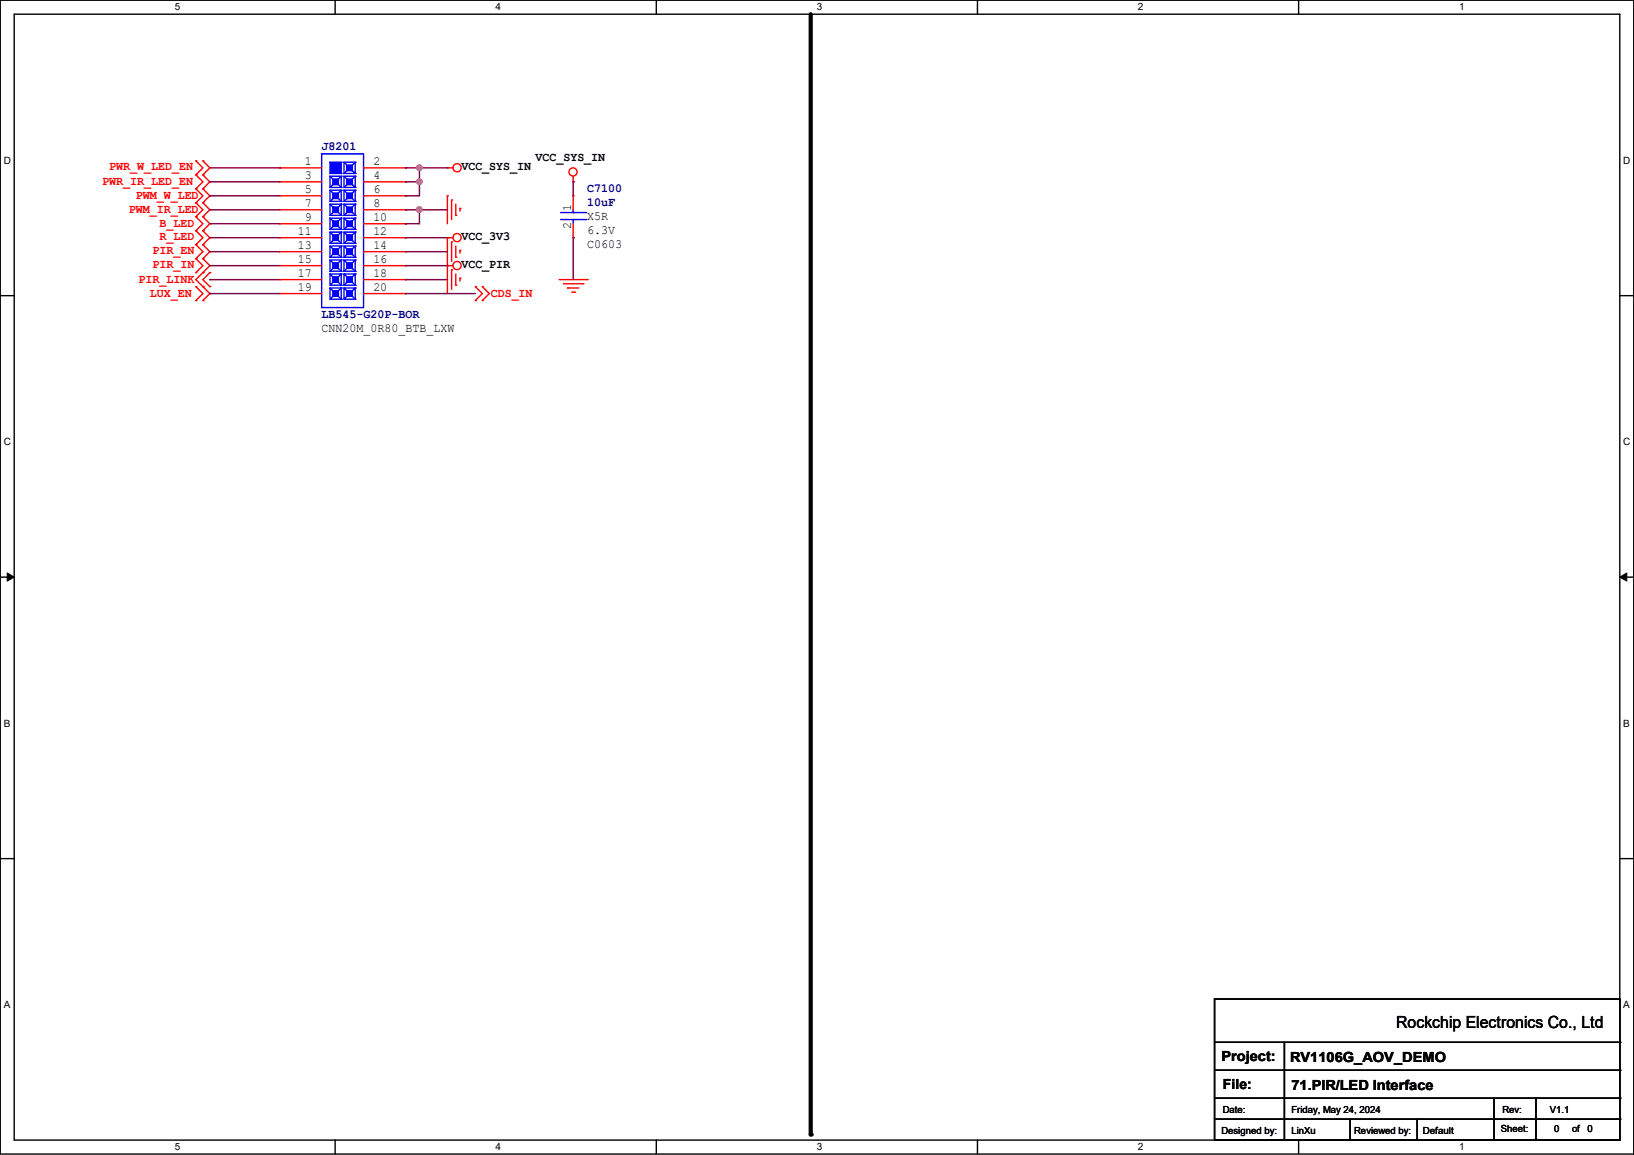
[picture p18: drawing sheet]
<svg xmlns="http://www.w3.org/2000/svg" width="297mm" height="210mm" viewBox="0 0 297 210" stroke-linecap="round" stroke-linejoin="round" font-family="sans-serif">
<defs><g id="words">
<text font-size="3" x="253.8" y="186.9">Rockchip Electronics Co., Ltd</text>
<g font-size="2.5">
<text x="222" y="192.9">Project:</text>
<text x="222.3" y="198">File:</text>
<text x="234.5" y="193.2">RV1106G_AOV_DEMO</text>
<text x="234.7" y="198.2">71.PIR/LED Interface</text>
</g>
<g font-size="2.3">
<text x="55.4" y="30">1</text>
<text x="67.9" y="30">2</text>
<text x="97.3" y="29.3">VCC_SYS_IN</text>
<text x="55.4" y="32.5">3</text>
<text x="55.4" y="35.1">5</text>
<text x="67.9" y="32.5">4</text>
<text x="67.9" y="35.1">6</text>
<text x="83.9" y="30.9">VCC_SYS_IN</text>
<text x="55.4" y="37.6">7</text>
<text x="55.4" y="40.1">9</text>
<text x="67.9" y="37.6">8</text>
<text x="67.9" y="40.1">10</text>
<text x="103.8" y="41.7" transform="rotate(-90 103.8 41.7)">2</text>
<text x="103.8" y="38.4" transform="rotate(-90 103.8 38.4)">1</text>
<text x="106.7" y="40">X5R</text>
<text x="54.1" y="42.7">11</text>
<text x="54.1" y="45.2">13</text>
<text x="54.1" y="47.8">15</text>
<text x="67.9" y="42.7">12</text>
<text x="67.9" y="45.2">14</text>
<text x="67.9" y="47.8">16</text>
<text x="83.9" y="43.6">VCC_3V3</text>
<text x="106.7" y="45.1">C0603</text>
<text x="106.7" y="42.5">6.3V</text>
<text x="54.1" y="50.3">17</text>
<text x="54.1" y="52.8">19</text>
<text x="67.9" y="50.3">18</text>
<text x="67.9" y="52.8">20</text>
<text x="83.9" y="48.6">VCC_PIR</text>
<text x="58.5" y="60.3">CNN20M_0R80_BTB_LXW</text>
</g>
<g font-size="2.3" fill="#000080">
<text x="58.5" y="27.3">J8201</text>
<text x="106.7" y="34.9">C7100</text>
<text x="106.7" y="37.5">10uF</text>
<text x="58.5" y="57.8">LB545-G20P-BOR</text>
</g>
<g font-size="2.3" fill="#f00">
<text x="18.6" y="33.7">PWR_IR_LED_EN</text>
<text x="19.9" y="30.9">PWR_W_LED_EN</text>
<text x="23.4" y="38.7">PWM_IR_LED</text>
<text x="24.7" y="36.2">PWM_W_LED</text>
<text x="29" y="41.3">B_LED</text>
<text x="27.7" y="46.1">PIR_EN</text>
<text x="29" y="43.6">R_LED</text>
<text x="25.2" y="51.4">PIR_LINK</text>
<text x="27.2" y="54">LUX_EN</text>
<text x="27.7" y="48.6">PIR_IN</text>
<text x="89.2" y="54">CDS_IN</text>
</g>
<g font-size="1.8">
<text x="31.7" y="1.9">5</text>
<text x="90.1" y="1.9">4</text>
<text x="148.5" y="1.9">3</text>
<text x="206.8" y="1.9">2</text>
<text x="265.2" y="1.9">1</text>
<text x=".7" y="29.8">D</text>
<text x="295.1" y="29.8">D</text>
<text x=".7" y="80.9">C</text>
<text x="295.1" y="80.9">C</text>
<text x=".7" y="132.1">B</text>
<text x="295.1" y="132.1">B</text>
<text x=".7" y="183.3">A</text>
<text x="295.1" y="183.3">A</text>
<text x="222.3" y="202.3">Date:</text>
<text x="234.7" y="202.3">Friday, May 24, 2024</text>
<text x="273.1" y="202.3">Rev:</text>
<text x="281.7" y="202.3">V1.1</text>
<text x="31.7" y="209.2">5</text>
<text x="90.1" y="209.2">4</text>
<text x="148.5" y="209.2">3</text>
<text x="206.8" y="209.2">2</text>
<text x="222" y="206.1">Designed by:</text>
<text x="234.7" y="206.1">LinXu</text>
<text x="246.2" y="206.1">Reviewed by:</text>
<text x="258.6" y="206.1">Default</text>
<text x="265.2" y="209.2">1</text>
<text x="272.8" y="205.9">Sheet:</text>
<text x="282.5" y="205.9">0</text>
<text x="285.7" y="205.9">of</text>
<text x="288.6" y="205.9">0</text>
</g>
</g></defs>
<path d="M0 0h297v209.8h-297zM2.6 2.6h291.8v204.7h-291.8z" fill="none" stroke="#000" stroke-width=".25"/>
<g fill="#fff">
<path d="M31.7 .3h1v2h-1z"/>
<path d="M31.7 207.6h1v1.9h-1z"/>
</g>
<path d="M60.9 0v2.6M60.9 207.3v2.5" fill="none" stroke="#000" stroke-width=".25"/>
<g fill="#fff">
<path d="M90.1 .3h1v2h-1z"/>
<path d="M90.1 207.6h1v1.9h-1z"/>
</g>
<path d="M119.3 0v2.6M119.3 207.3v2.5" fill="none" stroke="#000" stroke-width=".25"/>
<g fill="#fff">
<path d="M148.5 .3h.9v2h-.9z"/>
<path d="M148.5 207.6h.9v1.9h-.9z"/>
</g>
<path d="M177.7 0v2.6M177.7 207.3v2.5" fill="none" stroke="#000" stroke-width=".25"/>
<g fill="#fff">
<path d="M206.8 .3h1v2h-1z"/>
<path d="M206.8 207.6h1v1.9h-1z"/>
</g>
<path d="M236.1 0v2.6M236.1 207.3v2.5" fill="none" stroke="#000" stroke-width=".25"/>
<g fill="#fff">
<path d="M265.2 .3h1v2h-1z"/>
<path d="M265.2 207.6h1v1.9h-1z"/>
<path d="M.7 28.2h1.2v1.9h-1.2z"/>
<path d="M295.1 28.2h1.2v1.9h-1.2z"/>
<path d="M.7 79.3h1.2v2h-1.2z"/>
<path d="M295.1 79.3h1.2v2h-1.2z"/>
</g>
<path d="M0 53.8h2.6M294.4 53.8h2.6" fill="none" stroke="#000" stroke-width=".25"/>
<g fill="#fff">
<path d="M.7 130.5h1.2v2h-1.2z"/>
<path d="M295.1 130.5h1.1v2h-1.1z"/>
</g>
<path d="M0 104.9h2.6M294.4 104.9h2.6" fill="none" stroke="#000" stroke-width=".25"/>
<path d="M1.3 104.2l1.3 .7-1.3 .8zM294.4 104.9l1.3-.7v1.5z" fill="#000" stroke="#000" stroke-width=".18"/>
<g fill="#fff">
<path d="M.7 181.7h1.2v2h-1.2z"/>
<path d="M295.1 181.7h1.1v2h-1.1z"/>
</g>
<g fill="none" stroke="#000" stroke-width=".25">
<path d="M0 156.1h2.6M294.4 156.1h2.6M220.8 181.7h73.6v25.6h-73.6zM220.8 189.5h73.6M220.8 194.6h73.6M220.8 199.7h73.6M233.5 189.5v17.8M271.6 199.7v7.6M279.2 199.7v7.6M294.4 189.5h.1M294.4 194.6h.1M294.4 199.7h.1"/>
<path d="M220.8 203.5h73.6M233.5 207.3h.1M245.4 207.3h.1M245.4 203.5v3.8M257.6 207.3h.1M257.6 203.5v3.8M271.6 207.3h.1M279.2 207.3h.1M294.4 203.5h.1"/>
</g>
<path d="M147.4 2.6v203.7" fill="none" stroke="#000" stroke-width=".76"/>
<circle cx="147.4" cy="206.3" r=".38" fill="#000"/>
<g fill="none" stroke="#f00" stroke-width=".25">
<path d="M35.6 34.3h.1M35.6 36.9h.1M35.6 39.4h.1M35.6 29.3h.1M35.6 31.8h.1M35.6 34.3l1.3 1.3-1.3 1.3M35.6 36.9l1.3 1.2-1.3 1.3M35.6 39.4l1.3 1.3-1.3 1.3M35.6 29.3l1.3 1.2-1.3 1.3M35.6 31.8l1.3 1.3-1.3 1.2M36.9 36.9h.1M36.9 34.3h.1"/>
<path d="M36.9 39.4h.1M36.9 31.8h.1M36.9 29.3h.1M36.9 34.3l1.2 1.3-1.2 1.3M36.9 36.9l1.2 1.2-1.2 1.3M36.9 39.4l1.2 1.3-1.2 1.3M36.9 29.3l1.2 1.2-1.2 1.3M36.9 31.8l1.2 1.3-1.2 1.2M50.8 30.5h.1M50.8 33.1h.1M50.8 35.6h.1M50.8 38.1h.1"/>
<path d="M50.8 30.5h7.7M50.8 33.1h7.7M50.8 35.6h7.7M50.8 38.1h7.7M66.1 30.5h7.6M66.1 33.1h7.6M66.1 35.6h7.6M66.1 38.1h7.6M73.7 30.5h.1M73.7 33.1h.1M73.7 35.6h.1M73.7 38.1h.1"/>
<path d="M81.3 35.6h.1M81.3 30.5h.1M81.3 35.6v5.1M81.3 30.5h1M82.1 36.4h.1M82.1 36.4v3.5M82.8 39.2h.1M82.8 37.1v2.1M83.6 37.9h.1M83.6 37.9v.5M104.2 33.1h.1M104.2 35.6h.1"/>
<path d="M104.2 32v1.1M104.2 35.6v2.5M35.6 49.6h.1M35.6 47h.1M35.6 54.7h.1M35.6 52.1h.1M35.6 42h.1M35.6 44.5h.1M35.6 47l1.3 1.3-1.3 1.3M35.6 52.1l1.3 1.3-1.3 1.3M35.6 42l1.3 1.2-1.3 1.3M35.6 44.5l1.3 1.3-1.3 1.2"/>
<path d="M36.9 47h.1M36.9 49.6h.1M36.9 52.1h.1M36.9 54.7h.1M36.9 42h.1M36.9 44.5h.1M36.9 47l1.2 1.3-2.5 2.5 2.5 2.6-1.2 1.3M36.9 42l1.2 1.2-1.2 1.3M36.9 44.5l1.2 1.3-1.2 1.2M38.1 49.6h.1M38.1 52.1h.1M38.1 49.6l-1.2 1.2 1.2 1.3"/>
<path d="M50.8 40.7h.1M50.8 43.2h.1M50.8 45.8h.1M50.8 48.3h.1M50.8 50.8h.1M50.8 53.4h.1M50.8 50.8h7.7M50.8 43.2h7.7M50.8 48.3h7.7M50.8 40.7h7.7M50.8 45.8h7.7M50.8 53.4h7.7"/>
<path d="M66.1 50.8h7.6M66.1 43.2h7.6M66.1 48.3h7.6M66.1 40.7h7.6M66.1 45.8h7.6M66.1 53.4h7.6M73.7 40.7h.1M73.7 43.2h.1M73.7 45.8h.1M73.7 48.3h.1M73.7 50.8h.1M73.7 53.4h.1"/>
<path d="M81.3 43.2h.1M81.3 48.3h.1M81.3 43.2v10.2M81.3 43.2h1M81.3 48.3h1M82.1 44h.1M82.1 49.1h.1M82.1 44v3.5M82.1 49.1v3.5M82.8 46.8h.1M82.8 51.9h.1M82.8 44.7v2.1"/>
<path d="M82.8 49.8v2.1M83.6 45.5h.1M83.6 50.6h.1M83.6 45.5v.5M83.6 50.6v.5M86.4 52.1h.1M86.4 54.7h.1M86.4 52.1l1.3 1.3-1.3 1.3M87.7 52.1h.1M87.7 54.7h.1M87.7 52.1l1.2 1.3-1.2 1.3M101.6 50.8h5.1"/>
<path d="M102.4 51.6h3.6M103.2 52.4h.1M103.2 52.4h2M103.9 53.1h.5M104.2 43.2h.1M104.2 40.7v2.5M104.4 53.1h.1M106 51.6h.1M106.7 50.8h.1"/>
<circle cx="83.1" cy="30.5" r=".74"/>
<circle cx="104.2" cy="31.3" r=".74"/>
<circle cx="83.1" cy="48.3" r=".74"/>
<circle cx="83.1" cy="43.2" r=".74"/>
</g>
<g fill="none" stroke="#00f" stroke-width=".25">
<path d="M58.5 28h7.6v27.9h-7.6zM60 32h2v2.1h-2zM60 34.6h2v2h-2zM60 37.1h2v2.1h-2zM60 39.7h2v2h-2zM60 29.5l2 2M60 32l2 2.1M60 34.6l2 2M60 37.1l2 2.1M60 39.7l2 2M62 29.5h.1M62 31.5h.1"/>
<path d="M62 32h.1M62 34.1h.1M62 34.6h.1M62 36.6h.1M62 37.1h.1M62 39.2h.1M62 39.7h.1M62 29.5l-2 2M62 32l-2 2.1M62 34.6l-2 2M62 37.1l-2 2.1M62 39.7l-2 2"/>
<path d="M62.5 29.5h2.1v2h-2.1zM62.5 32h2.1v2.1h-2.1zM62.5 34.6h2.1v2h-2.1zM62.5 37.1h2.1v2.1h-2.1zM62.5 39.7h2.1v2h-2.1zM62.5 32l2.1 2.1M62.5 34.6l2.1 2M62.5 37.1l2.1 2.1M62.5 29.5l2.1 2M62.5 39.7l2.1 2M64.6 29.5h.1M64.6 31.5h.1"/>
<path d="M64.6 32h.1M64.6 34.1h.1M64.6 34.6h.1M64.6 36.6h.1M64.6 37.1h.1M64.6 39.2h.1M64.6 39.7h.1M64.6 29.5l-2.1 2M64.6 32l-2.1 2.1M64.6 34.6l-2.1 2M64.6 37.1l-2.1 2.1M64.6 39.7l-2.1 2"/>
<path d="M101.9 39.9h4.6M101.9 38.7h4.6M104.2 38.7h.1M104.2 39.9h.1M104.2 38.1v.6M104.2 39.9v.8M106.5 39.9h.1M106.5 38.7h.1M60 42.2h2v2h-2zM60 44.7h2v2.1h-2zM60 47.3h2v2h-2zM60 49.8h2v2.1h-2z"/>
<path d="M60 52.4h2v2h-2zM60 42.2l2 2M60 44.7l2 2.1M60 47.3l2 2M60 49.8l2 2.1M60 52.4l2 2M62 41.7h.1M62 42.2h.1M62 44.2h.1M62 44.7h.1M62 46.8h.1M62 47.3h.1"/>
<path d="M62 49.3h.1M62 49.8h.1M62 51.9h.1M62 52.4h.1M62 54.4h.1M62 42.2l-2 2M62 44.7l-2 2.1M62 47.3l-2 2M62 49.8l-2 2.1M62 52.4l-2 2M62.5 42.2h2.1v2h-2.1zM62.5 44.7h2.1v2.1h-2.1z"/>
<path d="M62.5 47.3h2.1v2h-2.1zM62.5 49.8h2.1v2.1h-2.1zM62.5 52.4h2.1v2h-2.1zM62.5 42.2l2.1 2M62.5 44.7l2.1 2.1M62.5 47.3l2.1 2M62.5 49.8l2.1 2.1M62.5 52.4l2.1 2M64.6 41.7h.1M64.6 42.2h.1M64.6 44.2h.1M64.6 44.7h.1"/>
<path d="M64.6 46.8h.1M64.6 47.3h.1M64.6 49.3h.1M64.6 49.8h.1M64.6 51.9h.1M64.6 52.4h.1M64.6 54.4h.1M64.6 42.2l-2.1 2M64.6 44.7l-2.1 2.1M64.6 47.3l-2.1 2M64.6 49.8l-2.1 2.1M64.6 52.4l-2.1 2"/>
</g>
<g fill="#00f" stroke="#00f" stroke-width=".25">
<path d="M60 29.5h2v2h-2z" fill-rule="evenodd"/>
<path d="M60.5 30h1v1h-1z" fill-rule="evenodd"/>
<path d="M60.5 32.6h1v1h-1z" fill-rule="evenodd"/>
<path d="M60.5 35.1h1v1h-1z" fill-rule="evenodd"/>
<path d="M60.5 37.6h1v1.1h-1z" fill-rule="evenodd"/>
<path d="M60.5 40.2h1v1h-1z" fill-rule="evenodd"/>
<path d="M60.5 42.7h1v1h-1z" fill-rule="evenodd"/>
<path d="M60.5 45.3h1v1h-1z" fill-rule="evenodd"/>
<path d="M60.5 47.8h1v1h-1z" fill-rule="evenodd"/>
<path d="M60.5 50.3h1v1.1h-1z" fill-rule="evenodd"/>
<path d="M60.5 52.9h1v1h-1z" fill-rule="evenodd"/>
<path d="M63 30h1.1v1h-1.1z" fill-rule="evenodd"/>
<path d="M63 32.6h1.1v1h-1.1z" fill-rule="evenodd"/>
<path d="M63 35.1h1.1v1h-1.1z" fill-rule="evenodd"/>
<path d="M63 37.6h1.1v1.1h-1.1z" fill-rule="evenodd"/>
<path d="M63 40.2h1.1v1h-1.1z" fill-rule="evenodd"/>
<path d="M63 42.7h1.1v1h-1.1z" fill-rule="evenodd"/>
<path d="M63 45.3h1.1v1h-1.1z" fill-rule="evenodd"/>
<path d="M63 47.8h1.1v1h-1.1z" fill-rule="evenodd"/>
<path d="M63 50.3h1.1v1.1h-1.1z" fill-rule="evenodd"/>
<path d="M63 52.9h1.1v1h-1.1z" fill-rule="evenodd"/>
</g>
<g fill="none" stroke="#800040" stroke-width=".25">
<path d="M38.1 33.1h.1M38.1 35.6h.1M38.1 38.1h.1M38.1 30.5h12.7M38.1 33.1h12.7M38.1 35.6h12.7M38.1 38.1h12.7M50.8 30.5h.1M73.7 30.5h.1M73.7 33.1h.1M73.7 35.6h.1M73.7 38.1h.1"/>
<path d="M73.7 30.5h7.6M73.7 33.1h2.5M73.7 38.1h7.6M76.2 30.5h.1M76.2 33.1h.1M76.2 38.1h.1M76.2 30.5v5.1h-2.5M76.2 38.1v2.6h-2.5M104.2 33.1h.1M104.2 33.1v2.5M38.1 40.7h.1M38.1 43.2h.1"/>
<path d="M38.1 48.3h.1M38.1 50.8h.1M38.1 53.4h.1M38.1 45.8h.1M38.1 40.7h12.7M38.1 43.2h12.7M38.1 48.3h12.7M38.1 50.8h12.7M38.1 53.4h12.7M38.1 45.8h12.7M73.7 40.7h.1M73.7 43.2h.1"/>
<path d="M73.7 45.8h.1M73.7 48.3h.1M73.7 50.8h.1M73.7 53.4h.1M73.7 43.2h7.6M73.7 48.3h7.6M73.7 50.8h7.6M73.7 53.4h12.7M73.7 45.8h7.6M104.2 43.2h.1M104.2 43.2v7.6"/>
</g>
<g fill="#f0f" stroke="#f0f" stroke-width=".25">
<circle cx="76.2" cy="33" r=".49"/>
<circle cx="76.2" cy="30.5" r=".49"/>
<circle cx="76.2" cy="38.1" r=".49"/>
</g>
<use href="#words"/>
</svg>
